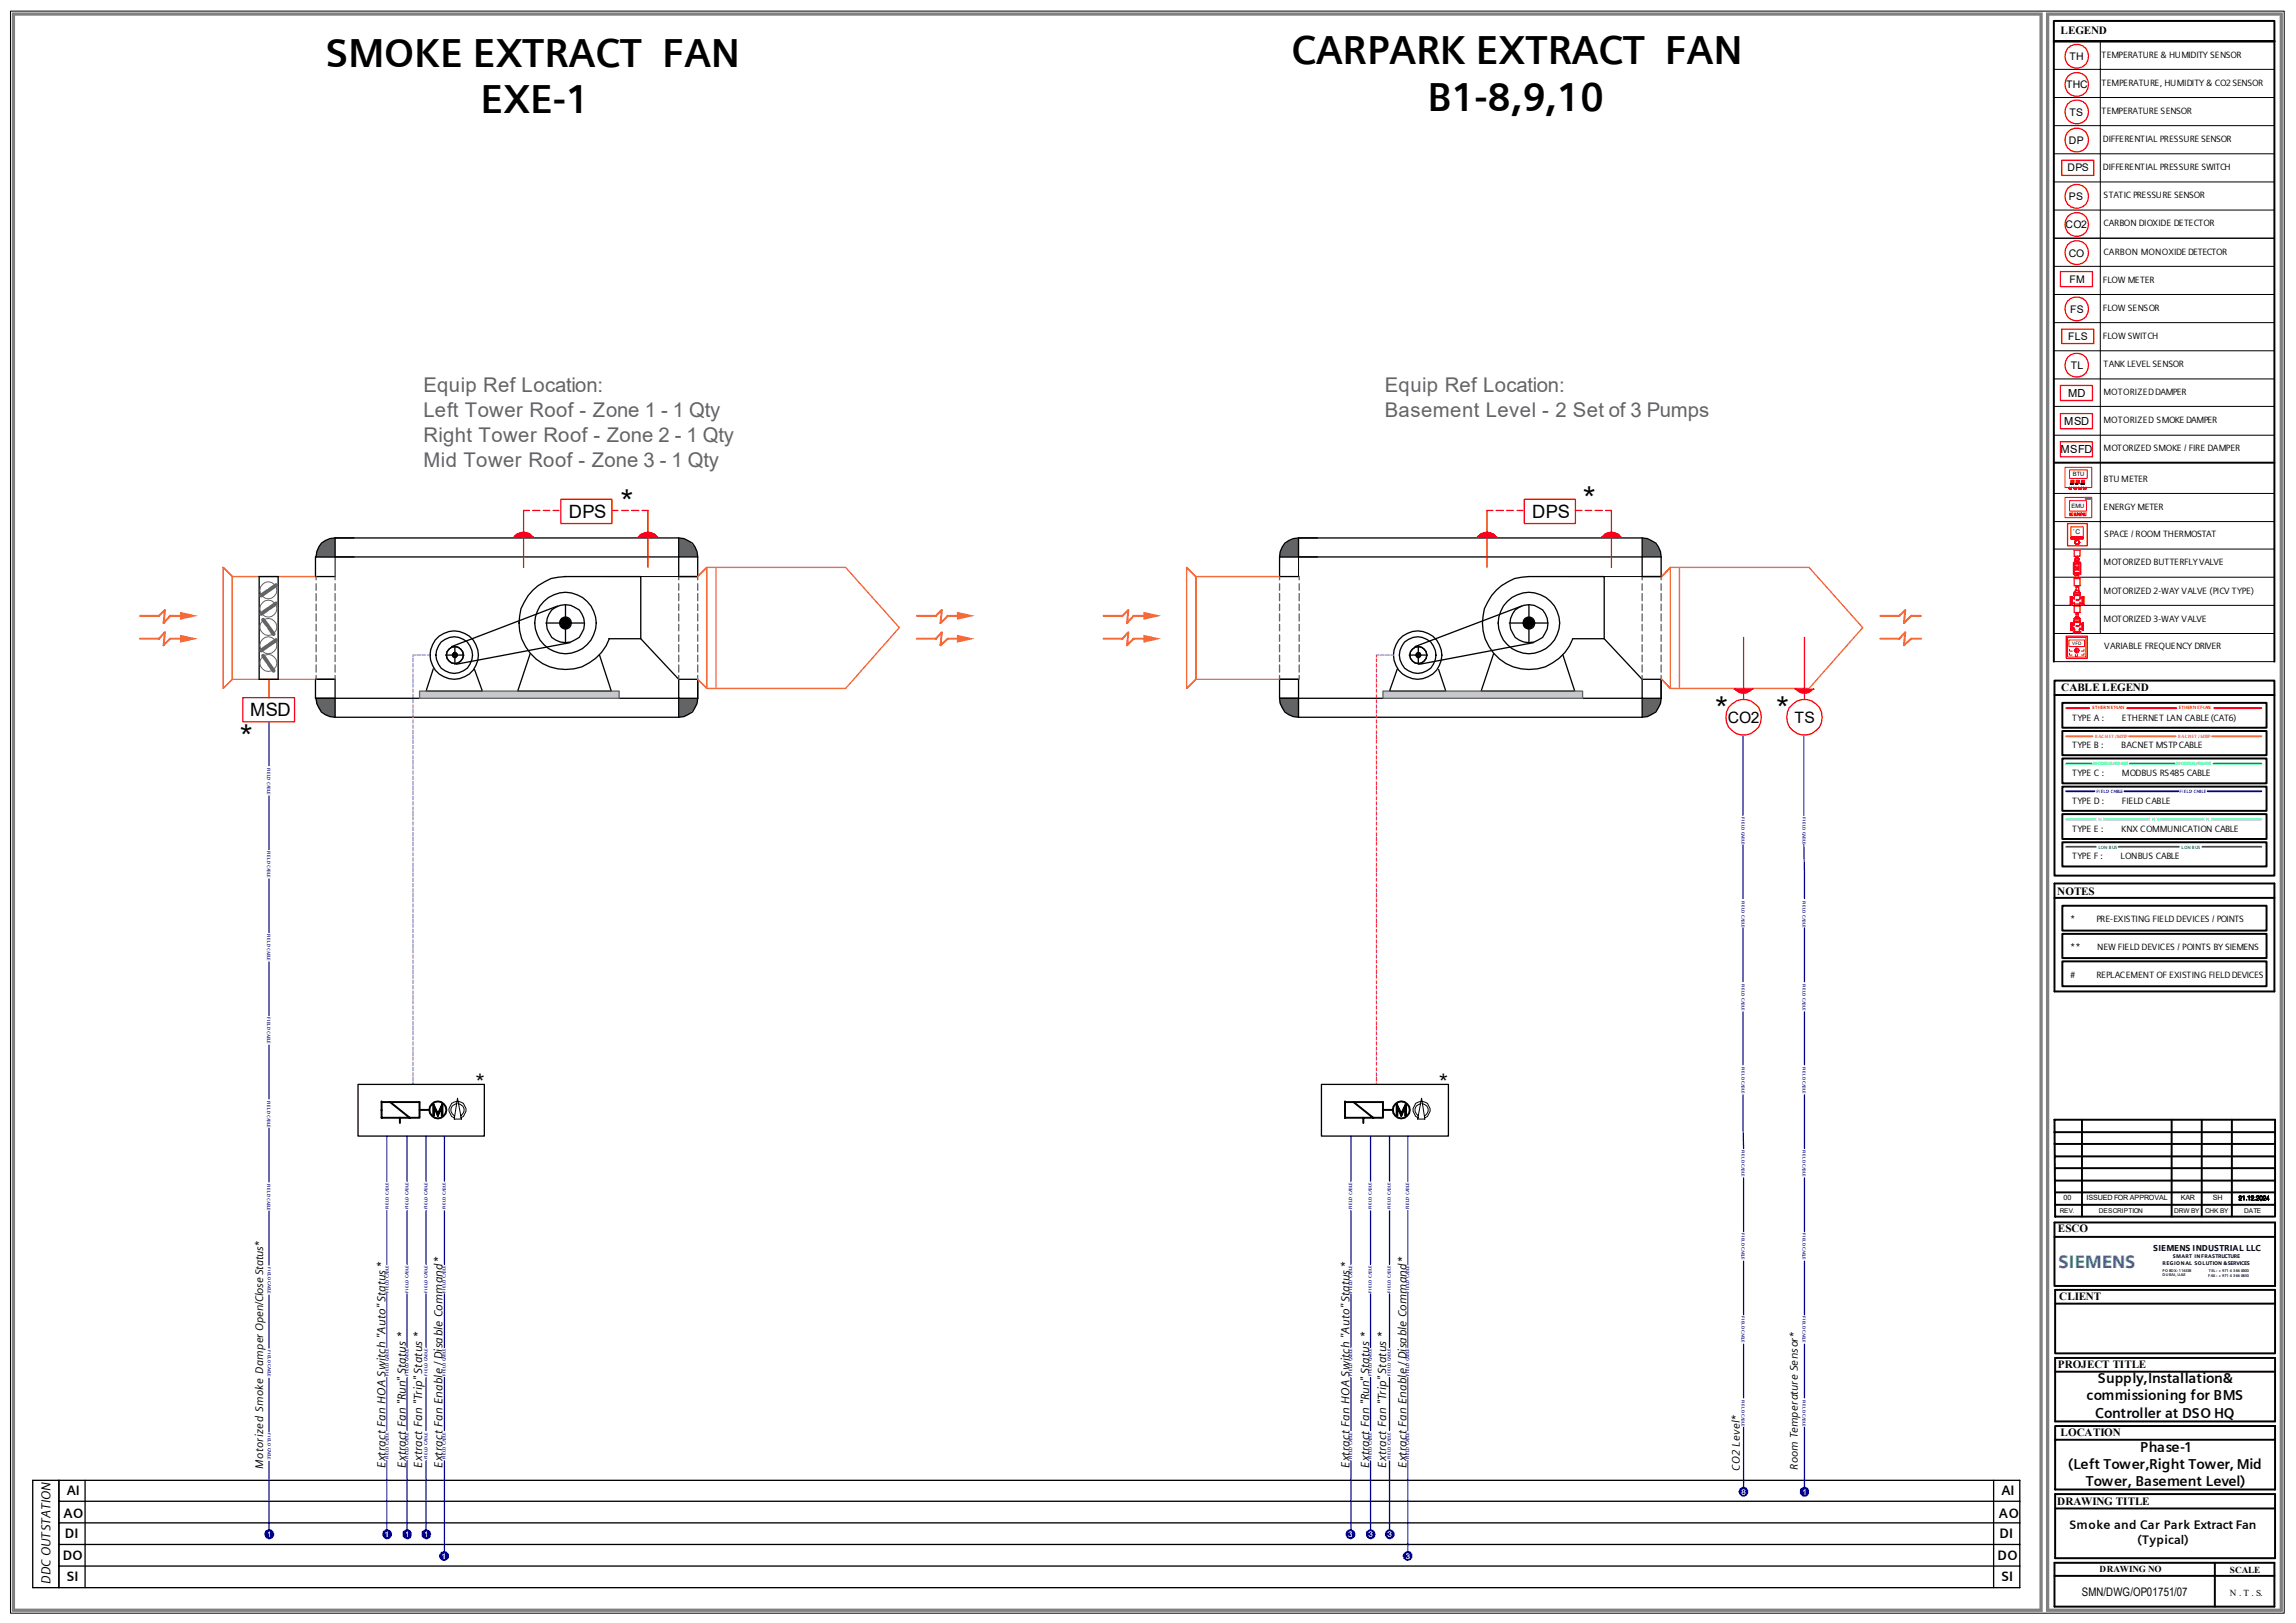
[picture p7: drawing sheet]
<svg xmlns="http://www.w3.org/2000/svg" width="297mm" height="210mm" viewBox="0 0 297 210" stroke-linecap="round" stroke-linejoin="round" font-family="sans-serif">
<defs><g id="words">
<g font-size="5.2">
<text x="42.2" y="8.6">SMOKE EXTRACT FAN</text>
<text x="167" y="8.3">CARPARK EXTRACT FAN</text>
<text x="62.1" y="14.6">EXE-1</text>
<text x="184.7" y="14.3">B1-8,9,10</text>
</g>
<g font-size="3.6">
<text x="80" y="66">*</text>
<text x="204.5" y="65.6">*</text>
<text x="221.7" y="92.8">*</text>
<text x="229.5" y="92.8">*</text>
<text x="30.8" y="96.4">*</text>
</g>
<g font-size="2.6" fill="#636466">
<text x="54.8" y="50.7">Equip Ref Location:</text>
<text x="54.8" y="53.9">Left Tower Roof - Zone 1 - 1 Qty</text>
<text x="179.2" y="50.7">Equip Ref Location:</text>
<text x="179.2" y="53.9">Basement Level - 2 Set of 3 Pumps</text>
<text x="54.8" y="57.1">Right Tower Roof - Zone 2 - 1 Qty</text>
<text x="54.8" y="60.4">Mid Tower Roof - Zone 3 - 1 Qty</text>
</g>
<g font-size="2.5">
<text x="61.4" y="140.7">*</text>
<text x="186" y="140.7">*</text>
</g>
<g font-size="2.4">
<text x="73.6" y="67.1">DPS</text>
<text x="198.2" y="67.1">DPS</text>
<text x="32.3" y="92.6">MSD</text>
</g>
<text font-size="2.3" fill="#099" x="266.3" y="164">SIEMENS</text>
<g font-size="2">
<text x="223.5" y="93.6">CO2</text>
<text x="232.2" y="93.6">TS</text>
</g>
<g font-size="1.9">
<text x="271.4" y="179">Supply,Installation&amp;</text>
<text x="269.9" y="181.2">commissioning for BMS</text>
<text x="271" y="183.4">Controller at DSO HQ</text>
<text x="267.5" y="190">(Left Tower,Right Tower, Mid</text>
<text x="276.9" y="187.8">Phase-1</text>
<text x="269.8" y="192.3">Tower, Basement Level)</text>
</g>
<g font-size="1.8">
<text x="8.2" y="196.3">AO</text>
<text x="8.6" y="193.5">AI</text>
<text x="258.6" y="196.3">AO</text>
<text x="258.9" y="193.5">AI</text>
<text x="8.1" y="201.8">DO</text>
<text x="8.4" y="199">DI</text>
<text x="258.4" y="201.8">DO</text>
<text x="258.7" y="199">DI</text>
<text x="8.6" y="204.6">SI</text>
<text x="258.9" y="204.6">SI</text>
</g>
<text font-size="1.7" x="6.5" y="205" transform="rotate(-90 6.5 205)">DDC OUTSTATION</text>
<g font-size="1.6">
<text x="267.7" y="197.8">Smoke and Car Park Extract Fan</text>
<text x="276.5" y="199.8">(Typical)</text>
</g>
<g font-size="1.5">
<text x="49.9" y="189.9" transform="rotate(-90 49.9 189.9)">Extract Fan HOA Switch ''Auto'' Status *</text>
<text x="52.5" y="189.9" transform="rotate(-90 52.5 189.9)">Extract Fan &quot;Run&quot; Status *</text>
<text x="54.6" y="189.9" transform="rotate(-90 54.6 189.9)">Extract Fan &quot;Trip&quot; Status *</text>
<text x="57.2" y="189.9" transform="rotate(-90 57.2 189.9)">Extract Fan Enable / Disable Command*</text>
<text x="174.6" y="189.9" transform="rotate(-90 174.6 189.9)">Extract Fan HOA Switch ''Auto'' Status *</text>
<text x="177.1" y="189.9" transform="rotate(-90 177.1 189.9)">Extract Fan &quot;Run&quot; Status *</text>
<text x="179.3" y="189.9" transform="rotate(-90 179.3 189.9)">Extract Fan &quot;Trip&quot; Status *</text>
<text x="181.9" y="189.9" transform="rotate(-90 181.9 189.9)">Extract Fan Enable / Disable Command*</text>
<text x="269.3" y="206.4">SMN/DWG/OP01751/07</text>
</g>
<g font-size="1.4">
<text x="266.5" y="4.4">LEGEND</text>
<text x="267.3" y="11.4">THC</text>
<text x="267.7" y="7.7">TH</text>
<text x="267.7" y="15">TS</text>
<text x="267.5" y="22.2">DPS</text>
<text x="267.6" y="18.6">DP</text>
<text x="267.2" y="29.5">CO2</text>
<text x="267.6" y="25.9">PS</text>
<text x="267.6" y="33.2">CO</text>
<text x="267.7" y="36.6">FM</text>
<text x="267.8" y="40.5">FS</text>
<text x="267.5" y="44">FLS</text>
<text x="267.9" y="47.8">TL</text>
<text x="267.5" y="51.4">MD</text>
<text x="266.5" y="58.6">MSFD</text>
<text x="267" y="55">MSD</text>
<text x="266.6" y="89.4">CABLE LEGEND</text>
<text x="266.1" y="115.7">NOTES</text>
<text x="266.2" y="159.4">ESCO</text>
<text x="266.4" y="168.2">CLIENT</text>
<text x="266.2" y="177">PROJECT TITLE</text>
<text x="266.5" y="185.8">LOCATION</text>
<text x="34" y="190" transform="rotate(-90 34 190)">Motorized Smoke Damper Open/Close Status*</text>
<text x="225" y="190.2" transform="rotate(-90 225 190.2)">CO2 Level*</text>
<text x="232.6" y="190.2" transform="rotate(-90 232.6 190.2)">Room Temperature Sensor*</text>
<text x="266.1" y="194.7">DRAWING TITLE</text>
</g>
<g font-size="1.2">
<text x="271.9" y="7.5">TEMPERATURE &amp; HUMIDITY SENSOR</text>
<text x="271.9" y="11.1">TEMPERATURE, HUMIDITY &amp; CO2 SENSOR</text>
<text x="271.9" y="14.7">TEMPERATURE SENSOR</text>
<text x="272" y="18.4">DIFFERENTIAL PRESSURE SENSOR</text>
<text x="272" y="22">DIFFERENTIAL PRESSURE SWITCH</text>
<text x="272.1" y="29.3">CARBON DIOXIDE DETECTOR</text>
<text x="272.1" y="25.7">STATIC PRESSURE SENSOR</text>
<text x="272.1" y="32.9">CARBON MONOXIDE DETECTOR</text>
<text x="272" y="36.6">FLOW METER</text>
<text x="272" y="40.2">FLOW SENSOR</text>
<text x="272" y="43.9">FLOW SWITCH</text>
<text x="272.1" y="47.5">TANK LEVEL SENSOR</text>
<text x="272.1" y="51.1">MOTORIZED DAMPER</text>
<text x="272.1" y="54.7">MOTORIZED SMOKE DAMPER</text>
<text x="272.1" y="58.3">MOTORIZED SMOKE / FIRE DAMPER</text>
<text x="272.1" y="62.3">BTU METER</text>
<text x="272.1" y="66">ENERGY METER</text>
<text x="272.2" y="69.5">SPACE / ROOM THERMOSTAT</text>
<text x="272.1" y="73.2">MOTORIZED BUTTERFLY VALVE</text>
<text x="272.1" y="76.9">MOTORIZED 2-WAY VALVE (PICV TYPE)</text>
<text x="272.1" y="80.4">MOTORIZED 3-WAY VALVE</text>
<text x="272.2" y="84">VARIABLE FREQUENCY DRIVER</text>
<text x="268.1" y="93.3">TYPE A :</text>
<text x="274.5" y="93.3">ETHERNET LAN CABLE (CAT6)</text>
<text x="268.1" y="96.8">TYPE B :</text>
<text x="268.1" y="100.4">TYPE C :</text>
<text x="274.4" y="96.8">BACNET MSTP CABLE</text>
<text x="274.5" y="100.4">MODBUS RS485 CABLE</text>
<text x="268.1" y="104">TYPE D :</text>
<text x="268.1" y="107.6">TYPE E :</text>
<text x="274.4" y="107.6">KNX COMMUNICATION CABLE</text>
<text x="274.5" y="104">FIELD CABLE</text>
<text x="268.1" y="111.2">TYPE F :</text>
<text x="274.3" y="111.2">LONBUS CABLE</text>
<text x="267.8" y="119.3">*</text>
<text x="271.2" y="119.3">PRE-EXISTING FIELD DEVICES / POINTS</text>
<text x="267.8" y="122.9">**</text>
<text x="271.3" y="122.9">NEW FIELD DEVICES / POINTS BY SIEMENS</text>
<text x="267.8" y="126.5">#</text>
<text x="271.2" y="126.5">REPLACEMENT OF EXISTING FIELD DEVICES</text>
<text x="271.6" y="203.4">DRAWING NO</text>
<text x="288.5" y="203.5">SCALE</text>
<text x="288.5" y="206.4">N . T . S.</text>
</g>
<text font-size="1.1" fill="#000028" x="278.6" y="161.9">SIEMENS INDUSTRIAL LLC</text>
<g font-size="1" fill="#fff">
<text x="225.3" y="193.4">8</text>
<text x="233.2" y="193.4">1</text>
<text x="34.5" y="198.9">1</text>
<text x="49.8" y="198.9">1</text>
<text x="52.4" y="198.9">1</text>
<text x="54.9" y="198.9">1</text>
<text x="57.2" y="201.7">1</text>
<text x="174.4" y="198.9">3</text>
<text x="177" y="198.9">3</text>
<text x="179.5" y="198.9">3</text>
<text x="181.9" y="201.7">3</text>
</g>
<g font-size=".9">
<text x="267" y="155.2">00</text>
<text x="269.9" y="155.2">ISSUED FOR APPROVAL</text>
<text x="282.1" y="155.3">KAR</text>
<text x="286.3" y="155.3">SH</text>
</g>
<g font-size=".8">
<text x="268" y="65.8">EMU</text>
<text x="268.1" y="61.6">BTU</text>
<text x="268.1" y="69.1">˚C</text>
<text x="266.4" y="157">REV.</text>
<text x="271.5" y="156.9">DESCRIPTION</text>
<text x="281.3" y="156.9">DRW BY</text>
<text x="285.2" y="156.9">CHK BY</text>
<text x="290.3" y="156.9">DATE</text>
</g>
<g font-size=".7" fill="#000028">
<text x="279.7" y="163.7">REGIONAL SOLUTION &amp; SERVICES</text>
<text x="281.1" y="162.8">SMART INFRASTRUCTURE</text>
</g>
<text font-size=".6" x="268.1" y="83.4">VFD</text>
<g font-size=".6" fill="#f00">
<text x="270.7" y="91.8">ETHERNET-LAN</text>
<text x="281.9" y="91.8">ETHERNET-LAN</text>
</g>
<g font-size=".6" fill="#f26722">
<text x="271" y="95.4">BACNET / MSTP</text>
<text x="281.8" y="95.4">BACNET / MSTP</text>
</g>
<g font-size=".6" fill="#00f">
<text x="34.5" y="99.3" transform="rotate(90 34.5 99.3)">FIELD CABLE</text>
<text x="225.3" y="105.7" transform="rotate(90 225.3 105.7)">FIELD CABLE</text>
<text x="233.2" y="105.7" transform="rotate(90 233.2 105.7)">FIELD CABLE</text>
<text x="271.2" y="102.6">FIELD CABLE</text>
<text x="281.9" y="102.6">FIELD CABLE</text>
<text x="34.5" y="110.1" transform="rotate(90 34.5 110.1)">FIELD CABLE</text>
<text x="225.3" y="116.5" transform="rotate(90 225.3 116.5)">FIELD CABLE</text>
<text x="233.2" y="116.5" transform="rotate(90 233.2 116.5)">FIELD CABLE</text>
<text x="34.5" y="120.8" transform="rotate(90 34.5 120.8)">FIELD CABLE</text>
<text x="34.5" y="131.6" transform="rotate(90 34.5 131.6)">FIELD CABLE</text>
<text x="225.3" y="127.3" transform="rotate(90 225.3 127.3)">FIELD CABLE</text>
<text x="233.2" y="127.3" transform="rotate(90 233.2 127.3)">FIELD CABLE</text>
<text x="34.5" y="142.4" transform="rotate(90 34.5 142.4)">FIELD CABLE</text>
<text x="225.3" y="138" transform="rotate(90 225.3 138)">FIELD CABLE</text>
<text x="233.2" y="138" transform="rotate(90 233.2 138)">FIELD CABLE</text>
<text x="225.3" y="148.8" transform="rotate(90 225.3 148.8)">FIELD CABLE</text>
<text x="233.2" y="148.8" transform="rotate(90 233.2 148.8)">FIELD CABLE</text>
<text x="34.5" y="153.2" transform="rotate(90 34.5 153.2)">FIELD CABLE</text>
<text x="50.3" y="156.5" transform="rotate(-90 50.3 156.5)">FIELD CABLE</text>
<text x="52.8" y="156.5" transform="rotate(-90 52.8 156.5)">FIELD CABLE</text>
<text x="55.3" y="156.5" transform="rotate(-90 55.3 156.5)">FIELD CABLE</text>
<text x="57.7" y="156.5" transform="rotate(-90 57.7 156.5)">FIELD CABLE</text>
<text x="174.9" y="156.5" transform="rotate(-90 174.9 156.5)">FIELD CABLE</text>
<text x="177.5" y="156.5" transform="rotate(-90 177.5 156.5)">FIELD CABLE</text>
<text x="179.9" y="156.5" transform="rotate(-90 179.9 156.5)">FIELD CABLE</text>
<text x="182.3" y="156.5" transform="rotate(-90 182.3 156.5)">FIELD CABLE</text>
<text x="225.3" y="159.5" transform="rotate(90 225.3 159.5)">FIELD CABLE</text>
<text x="233.2" y="159.5" transform="rotate(90 233.2 159.5)">FIELD CABLE</text>
<text x="34.6" y="163.9" transform="rotate(90 34.6 163.9)">FIELD CABLE</text>
<text x="50.3" y="167.2" transform="rotate(-90 50.3 167.2)">FIELD CABLE</text>
<text x="52.8" y="167.2" transform="rotate(-90 52.8 167.2)">FIELD CABLE</text>
<text x="55.3" y="167.2" transform="rotate(-90 55.3 167.2)">FIELD CABLE</text>
<text x="57.7" y="167.2" transform="rotate(-90 57.7 167.2)">FIELD CABLE</text>
<text x="174.9" y="167.2" transform="rotate(-90 174.9 167.2)">FIELD CABLE</text>
<text x="177.5" y="167.2" transform="rotate(-90 177.5 167.2)">FIELD CABLE</text>
<text x="179.9" y="167.2" transform="rotate(-90 179.9 167.2)">FIELD CABLE</text>
<text x="182.3" y="167.2" transform="rotate(-90 182.3 167.2)">FIELD CABLE</text>
<text x="225.3" y="170.3" transform="rotate(90 225.3 170.3)">FIELD CABLE</text>
<text x="233.2" y="170.3" transform="rotate(90 233.2 170.3)">FIELD CABLE</text>
<text x="34.6" y="174.7" transform="rotate(90 34.6 174.7)">FIELD CABLE</text>
<text x="50.3" y="178" transform="rotate(-90 50.3 178)">FIELD CABLE</text>
<text x="52.8" y="178" transform="rotate(-90 52.8 178)">FIELD CABLE</text>
<text x="55.3" y="178" transform="rotate(-90 55.3 178)">FIELD CABLE</text>
<text x="57.7" y="178" transform="rotate(-90 57.7 178)">FIELD CABLE</text>
<text x="174.9" y="178" transform="rotate(-90 174.9 178)">FIELD CABLE</text>
<text x="177.5" y="178" transform="rotate(-90 177.5 178)">FIELD CABLE</text>
<text x="179.9" y="178" transform="rotate(-90 179.9 178)">FIELD CABLE</text>
<text x="182.3" y="178" transform="rotate(-90 182.3 178)">FIELD CABLE</text>
<text x="34.6" y="185.4" transform="rotate(90 34.6 185.4)">FIELD CABLE</text>
<text x="225.3" y="181.1" transform="rotate(90 225.3 181.1)">FIELD CABLE</text>
<text x="233.2" y="181.1" transform="rotate(90 233.2 181.1)">FIELD CABLE</text>
<text x="50.3" y="188.8" transform="rotate(-90 50.3 188.8)">FIELD CABLE</text>
<text x="52.8" y="188.8" transform="rotate(-90 52.8 188.8)">FIELD CABLE</text>
<text x="55.3" y="188.8" transform="rotate(-90 55.3 188.8)">FIELD CABLE</text>
<text x="57.7" y="188.8" transform="rotate(-90 57.7 188.8)">FIELD CABLE</text>
<text x="174.9" y="188.8" transform="rotate(-90 174.9 188.8)">FIELD CABLE</text>
<text x="177.5" y="188.8" transform="rotate(-90 177.5 188.8)">FIELD CABLE</text>
<text x="179.9" y="188.8" transform="rotate(-90 179.9 188.8)">FIELD CABLE</text>
<text x="182.3" y="188.8" transform="rotate(-90 182.3 188.8)">FIELD CABLE</text>
</g>
<g font-size=".6" fill="#0f0">
<text x="270.8" y="99">MODBUS / RS485</text>
<text x="281.5" y="99">MODBUS / RS485</text>
</g>
<g font-size=".6" fill="#0ff">
<text x="270.8" y="106.2">K N X</text>
<text x="277.8" y="106.2">K N X</text>
<text x="284.8" y="106.2">K N X</text>
</g>
<g font-size=".6" fill="#139b48">
<text x="271.4" y="109.8">LON BUS</text>
<text x="282.2" y="109.8">LON BUS</text>
</g>
<g font-size=".5" fill="#000028">
<text x="279.7" y="164.6">PO BOX: 116338</text>
<text x="279.7" y="165.1">DUBAI, U.A.E</text>
<text x="285.7" y="165.2">FAX: + 971 4 366 0630</text>
<text x="285.7" y="164.6">TEL: + 971 4 366 0000</text>
</g>
</g></defs>
<path d="M265.7 5.3v-2.6h28.5v2.6M265.8 202.2h28.4M265.8 207.9h28.4" fill="none" stroke="#000" stroke-width=".25"/>
<path d="M265.1 2h29.8v206.1h-29.8zM264.7 1.6v206.9h30.6v-206.9z" fill="#808080"/>
<g fill="none" stroke="#000" stroke-width=".25">
<path d="M265.7 5.3h28.5M265.8 114.3h28.4v14h-28.4zM265.8 116.2h28.4M265.8 144.9h28.5v12.5h-28.4zM265.8 146.5h28.5M265.8 148h28.5M265.9 149.6h28.4M265.9 151.1h28.4M265.9 152.7h28.4M265.9 154.3h28.4M265.9 155.9h28.4M269.3 144.9v12.5"/>
<path d="M284.8 144.9v12.5M265.8 160h28.5M265.8 166.4v-8.2h28.5v8.2h-28.4M265.9 175.7h28.4v8.2h-28.4zM265.9 177.5h28.4M265.9 175.1h28.4M265.9 168.7h28.4M265.9 175v-8.1h28.4v8.1M265.9 193.3h28.4v8.3h-28.4zM265.9 195.2h28.4M265.8 202.2v5.7M286.5 202.2v5.7"/>
<path d="M294.2 202.2v5.7"/>
</g>
<path d="M1.9 2h261.9v206.1h-261.9zM1.5 1.6v206.9h262.7v-206.9z" fill="#808080"/>
<g fill="none" stroke="#000" stroke-width=".25">
<path d="M265.7 5.3h28.5M265.7 59.9h28.5M265.7 85.6v-80.3h28.5v80.3M265.8 89.9h28.4M266.8 90.9h26.4v3.2h-26.4zM266.8 94.6h26.4v3.1h-26.4zM266.8 98.1h26.4v3.2h-26.4zM266.8 117.2h26.4v3.2h-26.4zM266.8 101.8h26.4v3.1h-26.4zM266.8 105.3h26.4v3.2h-26.4zM266.8 109h26.4v3.1h-26.4zM266.8 120.8h26.4v3.2h-26.4z"/>
<path d="M266.8 124.4h26.4v3.2h-26.4zM265.8 203.9h28.4"/>
</g>
<g fill="none" stroke="#000" stroke-width=".13">
<path d="M265.7 16.3h28.5M265.7 19.9h28.5M265.7 9h28.5M271.7 5.3v76.7M265.7 30.8h28.5M265.7 41.7h28.5M265.7 45.4h28.5M265.7 56.3h28.5M265.7 49h28.5M265.7 52.6h28.5M265.7 71h28.5M265.7 74.7h28.5"/>
<path d="M265.7 63.8h28.5M265.7 67.5h28.5M265.7 82h28.5"/>
</g>
<g fill="none" stroke="#f00" stroke-width=".17">
<path d="M266.7 20.7h4.1v2h-4.1zM266.5 49.9h4.2v1.9h-4.2zM266.5 53.5h4.2v2h-4.2zM266.5 57.2h4.2v1.9h-4.2zM266.7 42.6h4.1v1.9h-4.1z"/>
<circle cx="268.6" cy="14.5" r="1.54"/>
<circle cx="268.6" cy="18.1" r="1.54"/>
<circle cx="268.6" cy="7.3" r="1.54"/>
<circle cx="268.6" cy="40" r="1.54"/>
</g>
<path d="M267.3 91.6h3M275.2 91.6h6.3M286.4 91.6h6.1" fill="none" stroke="#f00" stroke-width=".25"/>
<path d="M267.3 95.3h3.4M275.4 95.2h6M286.2 95.2h6.3" fill="none" stroke="#f26722" stroke-width=".25"/>
<path d="M267.3 98.8h3.3M275.5 98.8h5.8M286.3 98.8h6.2" fill="none" stroke="#0f0" stroke-width=".25"/>
<path d="M267.3 102.4h3.6M274.8 102.4h7M285.6 102.4h6.9" fill="none" stroke="#00f" stroke-width=".25"/>
<path d="M267.3 106h3.5M272.5 106h5.2M279.5 106h5.2M286.4 106h6.1" fill="none" stroke="#0ff" stroke-width=".25"/>
<path d="M267.3 109.6h3.8M274.1 109.6h7.8M284.9 109.6h7.6" fill="none" stroke="#139b48" stroke-width=".25"/>
<path d="M267.1 60.5h3.5v2.6h-3.5z" fill="none" stroke="#f00" stroke-width=".13"/>
<path d="M268.6 62.1v.1h.4v-.1zM268.7 62.2l.2 .1-.2 .1h.3v-.2zM268.6 62.2v.2h.1v-.2zM268.6 62.4v.2h.4v-.2z" fill="#f00"/>
<path d="M267.7 60.8h2.3v1.1h-2.3z" fill="none" stroke="#f00" stroke-width=".13"/>
<path d="M267.9 62.1v.1h.4v-.1zM268.1 62.2l.2 .2v-.2zM267.9 62.2v.2h.2v-.2zM267.9 62.4v.2h.4v-.2z" fill="#f00"/>
<path d="M267.9 62.1h.4v.5h-.4zM268.1 62.2l.1 .2h-.1zM268.6 62.1h.4v.5h-.4z" fill="none" stroke="#f00" stroke-width=".13"/>
<g fill="#000" stroke="#000" stroke-width=".13">
<path d="M267.8 62.6h.4v.1h-.4z" fill-rule="evenodd"/>
<path d="M268.5 62.6h.3v.1h-.3z" fill-rule="evenodd"/>
</g>
<g fill="#f00">
<path d="M269.2 62.1h.5v.1h-.5z"/>
<path d="M269.2 62.4h.5v.2h-.5z"/>
<path d="M269.5 62.2v.1h.2v-.1zM269.2 62.2v.1h.2v-.1z"/>
<path d="M269.6 62.3l.1 .1zM269.2 62.3v.1h.2v-.1z"/>
</g>
<g fill="#f00">
<path d="M269.5 62.2h.2z"/>
<path d="M269.2 62.2h.2z"/>
<path d="M269.2 62.2h.3z"/>
<path d="M269.5 62.3h.2z"/>
<path d="M269.2 62.3h.2z"/>
<path d="M269.6 62.3h.1z"/>
<path d="M269.6 62.4h.1z"/>
<path d="M269.2 62.4h.2z"/>
<path d="M269.5 62.4h.2z"/>
<path d="M269.2 62.4h.3z"/>
</g>
<g fill="none" stroke="#f00" stroke-width=".13">
<path d="M267.1 64.3h3.5v2.7h-3.5zM267.6 63.2h.4h-.3v.1M267.6 63.2h.4zM267.7 64.8h2.2v1.3h-2.2zM267.7 63.1h.3h-.4v.1M267.7 63v.2M267.7 63.3h.3zM267.8 63.1v.1M267.9 63.1v.1M268 63.2v.1M268 63v.2M268.1 66.3v.4h-.4"/>
<path d="M268.3 63.2h.3zM268.3 63.3h.3zM268.3 63.2v.1M268.3 63v.2M268.4 63.1v.1M268.5 63.1v.1M268.6 63.1h-.3h.3v.1M268.6 63v.2M268.6 63.2h-.3h.3v.1M268.7 62.2l.2 .1-.2 .1zM268.7 66.3v.4h-.4M268.9 63.1h.3z"/>
<path d="M268.9 63.2h.3zM268.9 63.3h.3zM268.9 63.2v.1M268.9 63v.2M269 63.1v.1M269.1 63.1v.1M269.2 63.1v.1M269.2 62.1h.5v.5h-.5zM269.2 66.3v.4h-.3M269.2 63.2v.1M269.2 63v.2M269.4 62.2l.2 .2h-.2z"/>
<path d="M269.5 63.1h.3zM269.5 63.2h.3zM269.5 63.3h.3zM269.5 63.2v.1M269.5 63v.2M269.6 63.1v.1M269.7 63.1v.1M269.8 66.3v.4h-.3M269.8 63.2v.1M269.8 63v.2"/>
</g>
<path d="M269.2 62.6h.5v.1h-.5z" fill-rule="evenodd" fill="#000" stroke="#000" stroke-width=".13"/>
<g fill="#f00" stroke="#f00" stroke-width=".13">
<path d="M267.7 66.4h.3v.2h-.3z" fill-rule="evenodd"/>
<path d="M268.3 66.4h.3v.2h-.3z" fill-rule="evenodd"/>
<path d="M268.9 66.4h.3v.2h-.3z" fill-rule="evenodd"/>
<path d="M269.4 66.4h.3v.2h-.3z" fill-rule="evenodd"/>
</g>
<path d="M269.7 64.3h.7v.3h-.7z" fill-rule="evenodd" fill="#636466" stroke="#636466" stroke-width=".13"/>
<path d="M267.5 67.7h2.5v2.9h-2.5z" fill="none" stroke="#f00" stroke-width=".17"/>
<g fill="#f00">
<path d="M268.7 69.5h.8v.1h-.8z"/>
<path d="M267.9 69.5h.7v.1h-.7z"/>
<path d="M268.5 69.9l.1-.1h.3v.1z"/>
<path d="M268.5 70.4h.4h-.3z"/>
<path d="M269.4 69.6l.1 .1zM268.7 69.6v.1h.5v-.1zM268.1 69.6v.1h.5v-.1zM267.9 69.6l.1 .1z"/>
<path d="M267.9 69.7v.1h.7v-.1zM268.7 69.7v.1h.8v-.1z"/>
<path d="M268.8 69.9l.1 .1zM268.4 69.9v.1h.2z"/>
<path d="M268.9 70l.1 .1zM268.4 70l.1 .1z"/>
<path d="M268.9 70.1l.2 .1zM268.4 70.1l.1 .1z"/>
<path d="M268.9 70.2l.1 .1zM268.4 70.2l.1 .1z"/>
<path d="M268.9 70.3l.1 .1zM268.4 70.3v.1h.2z"/>
</g>
<g fill="#f00">
<path d="M269.3 69.6h.2z"/>
<path d="M268.7 69.6h.6z"/>
<path d="M268.1 69.6h.5z"/>
<path d="M267.9 69.6h.2z"/>
<path d="M268.7 69.6h.5z"/>
<path d="M269.4 69.6h.1z"/>
<path d="M267.9 69.6h.1z"/>
<path d="M269.4 69.7h.1z"/>
<path d="M268.7 69.7h.5z"/>
<path d="M268.1 69.7h.5z"/>
<path d="M267.9 69.7h.1z"/>
<path d="M267.9 69.7h.2z"/>
<path d="M269.3 69.7h.2z"/>
<path d="M268.7 69.7h.6z"/>
<path d="M267.9 69.8h.7z"/>
<path d="M268.6 69.9h.1z"/>
<path d="M268.6 69.8h.1z"/>
<path d="M268.7 69.8h.1z"/>
<path d="M268.7 69.8h.2z"/>
<path d="M268.5 69.9h.1z"/>
<path d="M268.5 69.9h.2z"/>
<path d="M268.7 69.9h.2z"/>
<path d="M268.8 69.9h.1z"/>
<path d="M268.4 69.9h.1z"/>
<path d="M268.9 69.9l.1 .1z"/>
<path d="M268.5 69.9l.1 .1z"/>
<path d="M268.8 69.9l.1 .1z"/>
<path d="M268.9 70h.1z"/>
<path d="M268.4 70h.1z"/>
<path d="M268.4 70h.2z"/>
<path d="M268.9 70.1h.1z"/>
<path d="M268.4 70.1h.1z"/>
<path d="M268.9 70.2h.1z"/>
<path d="M269 70.2h.1z"/>
<path d="M268.4 70.2h.1z"/>
<path d="M268.9 70.3h.1z"/>
<path d="M268.4 70.3h.1z"/>
<path d="M268.9 70.4h.1z"/>
<path d="M268.4 70.4h.1z"/>
<path d="M268.4 70.4h.2z"/>
<path d="M268.8 70.4h.1z"/>
<path d="M268.5 70.4h.1z"/>
<path d="M268.7 70.4h.2z"/>
<path d="M268.5 70.4h.2z"/>
<path d="M268.7 70.4h.1z"/>
<path d="M268.6 70.4h.1z"/>
</g>
<g fill="none" stroke="#f00" stroke-width=".13">
<path d="M267.9 69.5h.7v.3h-.7zM267.9 68.2h1.6v1.2h-1.6zM268 69.6h.1v.1v.1zM268.4 69.9a.36 .36 0 0 1 .5 0 .36 .36 0 0 1 0 .5 .34 .34 0 0 1-.4 0 .34 .34 0 0 1-.1-.3zM268.4 70.2h.1M268.5 70a.3 .3 0 0 1 .3-.1 .3 .3 0 0 1 .2 .3l-.1 .1a.25 .25 0 0 1-.3 0 .25 .25 0 0 1-.1-.3zM268.5 69.9l.1 .1M268.5 70.4h.1M268.7 69.5h.8v.3h-.8zM268.7 69.8v.1M268.7 70.4h.1M268.9 69.9v.1"/>
<path d="M268.9 70.3v.1M269 70.2h.1M269.2 69.6h.2v.1h-.2zM267.5 82.5h2.3v2.5h-2.3zM267.6 82.8h2.1v.9h-2.1zM267.7 84v.2h.4M267.7 84.5v.3h.4M268.5 84.7v.2h.2v-.2M268.6 84.1l.1 .1h-.1zM269.6 84v.2h-.4M269.6 84.5v.3h-.4"/>
<circle cx="268.7" cy="84.2" r=".25"/>
<circle cx="268.7" cy="84.1" r=".33"/>
</g>
<path d="M1.4 1.4h294.1v207.3h-294.1zM265.7 12.6h28.5M265.7 38.1h28.5M265.7 30.8h28.5M265.7 34.5h28.5M265.7 23.5h28.5M265.7 27.2h28.5M265.7 78.3h28.5M265.7 85.6h28.5" fill="none" stroke="#000" stroke-width=".13"/>
<g fill="none" stroke="#f00" stroke-width=".17">
<path d="M266.5 35.1h4.2v2h-4.2zM267.8 77.2h.3v1h-.3zM268 77.2v1M268.1 77.4h.2M268.1 78.1h.2M268.3 77h.8zM268.3 77.6v-1h.8v1M268.3 77.9v.2h.8v-.2M268.3 77h.8M268.3 76.9h.8M268.3 74.8h.8v1h-.8zM268.3 76.7h.8"/>
<path d="M268.3 78.4h.8v.8h-.8zM268.3 71.2h.8v.8h-.8zM268.3 72.8h-.1v1.5h.2M268.4 72.5h.5v.5h-.5zM268.4 73.2h.5v.5h-.5zM268.4 74.1h.5v.4h-.5zM268.4 72.7h-.1v1.6M268.4 73.2l.2 .2M268.4 74.1l.2 .1M268.5 72.3v-.2h.3v.2M268.6 72.6h.2v.3h-.2zM268.6 73.4h.2v.3h-.2z"/>
<path d="M268.6 74.2h.2v.2h-.2zM268.6 77.6h.3h-.3zM268.6 76.4v-.5h.3v.5M268.6 72.6l-.2-.1v-.2h.6l-.2 .3M268.6 79.8v-.4h.2v.4M268.6 72v.1M268.6 72.9l-.2 .1M268.6 73.7h-.2M268.6 74.4l-.2 .1M268.6 75.8v.1M268.6 79.2v.2M268.7 72v.1"/>
<path d="M268.7 79.2v.2M268.8 75.8v.1M268.8 72.9l.1 .1M268.8 73.6l.1 .1M268.8 74.4l.1 .1M268.9 76.4h-.4l-.1 .2M268.9 76.4l.1 .2M268.9 72.7h.2v1.6M268.9 73.2l-.1 .2M268.9 74.1l-.1 .1M269.1 77.4h.2M269.1 78.1h.2"/>
<path d="M269.1 72.8h.1v1.5h-.3M269.3 77.2h.3v1h-.3zM269.5 77.2v1M267.3 82.3h2.7v2.9h-2.7zM267.9 80.6h.2v.9h-.2zM268 80.6v.9M268.1 80.8h.2M268.1 81.4h.2M268.2 81.7h1v.2h-1zM268.2 81.8h1M268.3 80.4h.8zM268.3 80.9v-.9h.8v.9"/>
<path d="M268.3 81.2l.1 .5M268.3 80.5h.8M268.3 80.3h.8M268.3 80.1h.8M268.4 80l.1-.2h.4l.1 .2M268.6 80.9h.3v.1h-.3zM269.1 80.8h.2M269.1 81.2l-.1 .5M269.1 81.4h.2M269.3 80.6h.2v.9h-.2zM269.4 80.6v.9"/>
<circle cx="268.6" cy="10.9" r="1.54"/>
<circle cx="268.6" cy="32.7" r="1.54"/>
<circle cx="268.6" cy="25.4" r="1.54"/>
<circle cx="268.6" cy="29" r="1.54"/>
<circle cx="268.6" cy="47.2" r="1.54"/>
</g>
<path d="M268.6 79.1v-.4v.4l.2-.4v.4M268.6 71.8v-.5v.5l.2-.5v.5M268.6 75.5v-.4v.4l.2-.4v.4" fill="none" stroke="#fff" stroke-width=".17"/>
<path d="M265.8 88.1h28.4v25.2h-28.4zM280.9 144.9v12.5M288.7 144.9v12.5M265.9 184.5h28.4v8.2h-28.4zM265.9 186.3h28.4" fill="none" stroke="#000" stroke-width=".25"/>
<g fill="none" stroke="#000" stroke-width=".17">
<path d="M40.8 72.1h47M43.3 69.6h44.5M90.3 72.1v2.5M40.8 90.3h47M43.3 92.8h44.5M90.3 87.9v2.4M4.2 191.5h257.1v13.9h-257.1zM7.6 199.8h253.7M7.6 197h253.7M7.6 191.5v13.9M7.6 194.2h253.7M11 191.5v13.9"/>
<path d="M257.9 191.5v13.9M7.6 202.6h253.7"/>
</g>
<path d="M.2 .1v.1M296.7 .1v.1M.2 209.9v.1M296.7 209.9v.1" fill="none" stroke="#fff" stroke-width=".13"/>
<path d="M87.8 69.6v2.5h2.5a2.49 2.49 0 0 0-2.5-2.5zM41.9 70a3 3 0 0 0-1.1 2.1h2.5v-2.5zM87.8 90.3v2.5a2.49 2.49 0 0 0 2.5-2.5zM40.8 90.3a2.49 2.49 0 0 0 2.5 2.5v-2.5z" fill="#636466"/>
<path d="M40.9 72.1a2.33 2.33 0 0 1 2.4-2.5v2.5M73.1 74.6h9.8v8h-4.2M87.8 69.6l.7 .1 .5 .2a2.28 2.28 0 0 1 1.3 2.2h-2.5zM40.8 90.3h2.5v2.5a2.42 2.42 0 0 1-2.3-1.8l-.1-.7M87.8 87.9v4.9l.7-.1 1.1-.6 .6-1.1 .1-.7h-2.5" fill="none" stroke="#000" stroke-width=".17"/>
<path d="M54.3 89.4h12.7" fill="none" stroke="#c7c8ca" stroke-width=".13"/>
<path d="M79.1 89.4h1z" fill="#c7c8ca"/>
<path d="M54.3 89.4h25.8v.9h-25.8z" fill="#c7c8ca"/>
<g fill="none" stroke="#000" stroke-width=".17">
<path d="M40.8 72.1v2.5M72.1 78.4l-13.7 5.3M73.2 78.2v1.6M73.2 74.6a6 6 0 0 0-4.9 9.5 6 6 0 0 0 10.5-1.5M90.3 74.6h-2.5M40.8 87.9v2.4M56 86.5l-.9 2.9h7.3l-1-2.8M57.7 84.8h.8M58.8 83.7v.6M58.8 85.1v.8M59.2 84.8h.8M68.6 84.6l-1.6 4.8h12.1l-1.5-4.6"/>
<path d="M70.6 80.6h1.8M73.2 81.4v1.8M73.7 83.1l-14.7 2.8M73.9 80.6h1.7M82.9 82.6l4.9 5.3h2.5v2.4"/>
<circle cx="58.8" cy="84.7" r="3.1"/>
<circle cx="58.8" cy="84.8" r="2.36"/>
<circle cx="58.9" cy="84.7" r="1.09"/>
<circle cx="58.9" cy="84.7" r=".33"/>
<circle cx="73.1" cy="80.6" r=".77"/>
<circle cx="73.1" cy="80.7" r="2.46"/>
<circle cx="73.2" cy="80.6" r="4"/>
</g>
<path d="M58.5 84.8h.7zM58.6 85h.5zM58.7 84.4h.4zM58.7 85h.3zM58.7 84.4h.3zM58.8 84.4h.2zM58.8 85.1h.1zM58.8 84.3l.1 .1zM58.8 84.3l.1 .1h-.1z" fill="#000"/>
<g fill="#000">
<path d="M58.7 85h.3l-.1 .1zM58.5 84.8h.7v.1l-.1 .1h-.5z"/>
<path d="M58.7 84.4l-.1 .1h.5v-.1zM58.5 84.5v.3h.7v-.3z"/>
<circle cx="73.1" cy="80.6" r=".77"/>
</g>
<path d="M91.4 73.4h18M91.4 89.1h18" fill="none" stroke="#f26722" stroke-width=".17"/>
<g fill="none" stroke="#636466" stroke-width=".17">
<path d="M87.8 74.6v.4M87.8 75.5v.9M87.8 76.8v.9M87.8 78.1v.9M87.8 79.4v.9M90.3 74.6v.4M90.3 75.5v.9M90.3 76.8v.9M90.3 78.1v.9M90.3 79.4v.9M87.8 80.8v.8M87.8 82.1v.9"/>
<path d="M87.8 83.4v.9M87.8 84.8v.8M87.8 86v1M87.8 87.4v.5M90.3 80.8v.8M90.3 82.1v.9M90.3 83.4v.9M90.3 84.8v.8M90.3 86v1M90.3 87.4v.5"/>
</g>
<path d="M118.6 82.6h2.5l.7-.8-.1 1.7 .9-.9h1.2" fill="none" stroke="#f26722" stroke-width=".25"/>
<path d="M123.8 82.1l2.3 .5-2.3 .5z" fill="#f26722"/>
<path d="M118.6 79.7h2.5l.7-.8-.1 1.7 .9-.9h1.2" fill="none" stroke="#f26722" stroke-width=".25"/>
<path d="M123.8 79.2l2.3 .5-2.3 .5z" fill="#f26722"/>
<path d="M40.8 72.1h2.5v2.5M78.2 74.6h9.6" fill="none" stroke="#000" stroke-width=".13"/>
<g fill="none" stroke="#636466" stroke-width=".17">
<path d="M40.9 74.6v.4M40.9 75.5v.9M40.9 76.8v.9M40.9 78.1v.9M40.9 79.4v.9M43.3 74.6v.4M43.3 75.5v.9M43.3 76.8v.9M43.3 78.1v.9M43.3 79.4v.9M40.9 80.8v.8M40.9 82.1v.9"/>
<path d="M40.9 83.4v.9M40.9 84.8v.8M40.9 86v1M40.9 87.4v.5M43.3 80.8v.8M43.3 82.1v.9M43.3 83.4v.9M43.3 84.8v.8M43.3 86v1M43.3 87.4v.5M54.3 89.4h25.8v.9h-25.8z"/>
</g>
<path d="M28.9 73.4l1.2 1.2-1.2-1.2v15.7l1.2-1.2v-13.3M30.1 74.6v13.3l-1.2 1.2M30.1 74.6h10.7M91.4 73.4l-1.1 1.2 1.1-1.2v15.7l-1.1-1.2 1.1 1.2M92.6 73.4v15.7M109.4 73.4l6.9 7.8-6.9 7.9M30.1 87.9h10.7" fill="none" stroke="#f26722" stroke-width=".17"/>
<g fill="none" stroke="#f0f" stroke-width=".17">
<path d="M53.4 85.2v.4M53.4 85.9v.4M53.4 86.5v.5M53.4 87.2v.4M53.4 87.8v.5M53.4 88.5v.4M53.4 89.2v.4M53.4 89.8v.5M53.4 90.5v.4M53.4 91.2v.4M53.4 91.8v.5M53.4 92.5v.4"/>
<path d="M53.4 93.1v.5M53.4 93.8v.4M53.4 94.5v.4M53.4 95.1v.5M53.4 95.8v.4M53.4 96.4v.5M53.4 97.1v.4M53.4 97.8v.4M53.4 98.4v.5M53.4 99.1v.4M53.4 99.7v.5M53.8 84.8h-.4v.2"/>
<path d="M53.9 84.8h.5M54.6 84.8h.4M55.3 84.8h.2M53.4 100.4v.4M53.4 101.1v.4M53.4 101.7v.5M53.4 102.4v.4M53.4 103v.5M53.4 103.7v.4M53.4 104.4v.4M53.4 105v.5M53.4 105.7v.4"/>
<path d="M53.4 106.3v.5M53.4 107v.4M53.4 107.7v.4M53.4 108.3v.5M53.4 109v.4M53.4 109.6v.5M53.4 110.3v.4M53.4 111v.4M53.4 111.7v.4M53.4 112.3v.5M53.4 112.9v.5M53.4 113.6v.4"/>
<path d="M53.4 114.3v.4M53.4 115v.4M53.4 115.6v.5M53.4 116.2v.5M53.4 116.9v.4M53.4 117.6v.4M53.4 118.3v.4M53.4 118.9v.5M53.4 119.5v.5M53.4 120.2v.5M53.4 120.9v.4M53.4 121.6v.4"/>
<path d="M53.4 122.2v.5M53.4 122.9v.4M53.4 123.5v.5M53.4 124.2v.4M53.4 124.9v.4M53.4 125.5v.5M53.4 126.2v.4M53.4 126.8v.5M53.4 127.5v.4M53.4 128.2v.4M53.4 128.8v.5M53.4 129.5v.4"/>
<path d="M53.4 130.1v.5M53.4 130.8v.4M53.4 131.5v.4M53.4 132.2v.4M53.4 132.8v.5M53.4 133.4v.5M53.4 134.1v.4M53.4 134.8v.4M53.4 135.5v.4M53.4 136.1v.5M53.4 136.7v.5M53.4 137.4v.4"/>
<path d="M53.4 138.1v.4M53.4 138.8v.4M53.4 139.4v.5M53.4 140v.3"/>
</g>
<path d="M40.8 74.6h2.5M43.3 72.1h2.5M43.3 69.6h2.5M87.8 72.1v2.5M43.3 87.9h-2.5h2.5v2.4" fill="none" stroke="#000" stroke-width=".17"/>
<path d="M18.1 82.6h2.5l.7-.8-.1 1.7 .8-.9h1.3" fill="none" stroke="#f26722" stroke-width=".25"/>
<path d="M23.3 82.1l2.3 .5-2.3 .5z" fill="#f26722"/>
<path d="M18.1 79.7h2.5l.7-.8-.1 1.7 .8-.9h1.3" fill="none" stroke="#f26722" stroke-width=".25"/>
<path d="M23.3 79.2l2.3 .5-2.3 .5z" fill="#f26722"/>
<path d="M46.3 140.3h16.4v6.7h-16.4z" fill="none" stroke="#000" stroke-width=".17"/>
<path d="M59.1 142.5a1.1 1.1 0 0 0-1 .9 1.1 1.1 0 0 0 .7 1.2M59.1 142.7a.86 .86 0 0 0-.8 .7 .86 .86 0 0 0 .5 1M59.2 142.1l.5 2.7h-.9zM59.3 142.7a.86 .86 0 0 1 .7 .7 .86 .86 0 0 1-.4 1M59.3 142.5a1.1 1.1 0 0 1 1 .9 1.1 1.1 0 0 1-.7 1.2" fill="none" stroke="#000" stroke-width=".13"/>
<g fill="none" stroke="#000" stroke-width=".25">
<path d="M49.4 142.5v2.1h4.9v-2h-4.9M50.5 142.6l2.5 2M51.7 144.6v.7M54.3 143.6h1.2M56 142.8l.6 1.3 .6-1.3v1.6h-.1v-1.2l-.5 1.2-.5-1.2v1.2h-.1z"/>
<circle cx="56.7" cy="143.6" r="1.09"/>
</g>
<path d="M52.7 156.6v7M52.7 147v5.8M55.1 156.6v7M55.1 147v5.8M52.7 178.2v6.9M52.7 167.4v6.9M55.1 178.2v6.9M55.1 167.4v6.9M52.7 189v2.5M55.1 189v2.5" fill="none" stroke="#00f" stroke-width=".17"/>
<path d="M52.5 198h-.1h.5h-.1zM52.2 198.1v.2v.6l.1 .1h.7l.2-.3-.1-.6-.1-.1h-.7zM52.4 199l.1 .1h.3l.1-.1z" fill="#00f"/>
<g fill="none" stroke="#00f" stroke-width=".17">
<path d="M52.7 191.5v7.6"/>
<circle cx="52.6" cy="198.5" r=".52"/>
</g>
<path d="M54.9 198h.5h-.1zM54.7 198.1l-.1 .6 .2 .3h.7l.1-.2 .1-.3-.2-.5h-.7zM54.9 199v.1h.4l.1-.1z" fill="#00f"/>
<path d="M54.7 198.1a.55 .55 0 0 1 .8 0 .55 .55 0 0 1-.1 .9 .56 .56 0 0 1-.7-.2 .56 .56 0 0 1 0-.7zM55.1 191.5v7.6" fill="none" stroke="#00f" stroke-width=".17"/>
<path d="M67.7 66v7.4M72.6 64.6h6.6v3.1h-6.6zM79.2 66h.7M80.4 66h.9M81.7 66h.9M83.1 66h.7" fill="none" stroke="#f00" stroke-width=".17"/>
<path d="M67.7 69.3v.1" fill="none" stroke="#f00" stroke-width=".13"/>
<path d="M66.6 69.2a1.71 1.71 0 0 1 2.4 .2h-2.5z" fill="#f00"/>
<path d="M66.5 69.4h2.5M66.5 69.3v.1a1.48 1.48 0 0 1 2.4 0M83.8 69.3v.1" fill="none" stroke="#f00" stroke-width=".13"/>
<path d="M82.7 69.2l.3-.2a1.71 1.71 0 0 1 2.1 .4h-2.6z" fill="#f00"/>
<path d="M82.6 69.4h2.5M82.6 69.4a1.48 1.48 0 0 1 2.4 0" fill="none" stroke="#f00" stroke-width=".13"/>
<path d="M67.7 66h.8M68.9 66h.9M70.3 66h.8M71.5 66h.8M83.8 66v7.4M31.4 90.3h6.7v3.1h-6.7zM34.8 87.9v2.4" fill="none" stroke="#f00" stroke-width=".17"/>
<path d="M33.5 74.6v13.3M36 74.6v13.3" fill="none" stroke="#000" stroke-width=".17"/>
<circle cx="34.7" cy="85.8" r="1.09" fill="none" stroke="#636466" stroke-width=".13"/>
<g fill="#636466">
<path d="M34.7 85.7h.1z"/>
<path d="M34.6 85.7h.2z"/>
<path d="M34.6 85.7h.3z"/>
<path d="M34.6 85.8h.3z"/>
<path d="M34.5 85.8h.4z"/>
<path d="M34.5 85.9h.4z"/>
<path d="M34.6 85.9h.3z"/>
<path d="M34.6 85.9h.2z"/>
<path d="M34.7 85.9h.1z"/>
</g>
<g fill="#636466">
<path d="M34.6 85.7h.3v.1h-.3z"/>
<path d="M34.5 85.8h.4v.1h-.4z"/>
<path d="M34.6 85.9h.3h-.3z"/>
</g>
<g fill="none" stroke="#636466" stroke-width=".13">
<path d="M34.6 85.7l.2 .1-.2 .1z"/>
<circle cx="34.7" cy="83.5" r="1.09"/>
</g>
<path d="M34 84.8l.6 .9M34.8 85.9l.6 .9" fill="none" stroke="#636466" stroke-width=".51"/>
<g fill="#636466">
<path d="M34.7 83.3h.1z"/>
<path d="M34.6 83.3h.2z"/>
<path d="M34.6 83.3h.3z"/>
<path d="M34.6 83.4h.3z"/>
<path d="M34.5 83.5h.4z"/>
<path d="M34.6 83.5h.3z"/>
<path d="M34.6 83.6h.3z"/>
<path d="M34.6 83.6h.2z"/>
<path d="M34.7 83.6h.1z"/>
</g>
<g fill="#636466">
<path d="M34.6 83.3h.3v.1h-.3z"/>
<path d="M34.5 83.5l.4-.1v.1z"/>
<path d="M34.6 83.5h.3v.1h-.3z"/>
<path d="M34.7 83.6l.1 .1z"/>
</g>
<g fill="none" stroke="#636466" stroke-width=".13">
<path d="M34.6 83.4l.2 .1-.2 .1z"/>
<circle cx="34.7" cy="81.1" r="1.09"/>
</g>
<path d="M34.6 83.6l-.8 .6M35.7 82.8l-.8 .6" fill="none" stroke="#636466" stroke-width=".51"/>
<g fill="#636466">
<path d="M34.7 80.9h.1z"/>
<path d="M34.6 80.9h.2z"/>
<path d="M34.6 81h.3z"/>
<path d="M34.5 81.1h.4z"/>
<path d="M34.6 81.2h.3z"/>
<path d="M34.6 81.2h.2z"/>
<path d="M34.6 81.3h.2z"/>
<path d="M34.7 81.3h.1z"/>
</g>
<g fill="#636466">
<path d="M34.6 80.9l.3 .1h-.3z"/>
<path d="M34.5 81.1l.4-.1v.1z"/>
<path d="M34.5 81.1h.4v.1z"/>
<path d="M34.6 81.2h.2v.1h-.2z"/>
</g>
<g fill="none" stroke="#636466" stroke-width=".13">
<path d="M34.6 81l.2 .1-.2 .1z"/>
<circle cx="34.7" cy="78.7" r="1.09"/>
</g>
<path d="M34 80.2l.6 .7M34.8 81.2l.6 .8" fill="none" stroke="#636466" stroke-width=".51"/>
<g fill="#636466">
<path d="M34.7 78.6h.1z"/>
<path d="M34.6 78.7h.3z"/>
<path d="M34.5 78.7h.4z"/>
<path d="M34.6 78.8h.3z"/>
<path d="M34.6 78.9h.2z"/>
<path d="M34.7 78.9h.1z"/>
</g>
<g fill="#636466">
<path d="M34.6 78.7l.2-.1v.1z"/>
<path d="M34.6 78.7h.3h-.3z"/>
<path d="M34.6 78.7h.3v.1h-.3z"/>
<path d="M34.6 78.8h.3l-.1 .1h-.2z"/>
</g>
<g fill="none" stroke="#636466" stroke-width=".13">
<path d="M34.6 78.7h.2l-.2 .1z"/>
<circle cx="34.7" cy="76.4" r="1.09"/>
</g>
<path d="M34.6 78.8l-.8 .6M35.7 78.1l-.8 .6" fill="none" stroke="#636466" stroke-width=".51"/>
<g fill="#636466">
<path d="M34.7 76.2h.1z"/>
<path d="M34.6 76.3h.3z"/>
<path d="M34.6 76.4h.3z"/>
<path d="M34.5 76.4h.4z"/>
<path d="M34.6 76.5h.3z"/>
<path d="M34.6 76.5h.2z"/>
<path d="M34.7 76.5h.1z"/>
</g>
<g fill="#636466">
<path d="M34.6 76.3l.2-.1v.1z"/>
<path d="M34.6 76.3h.3v.1h-.3z"/>
<path d="M34.6 76.4h.3v.1h-.3z"/>
<path d="M34.6 76.5h.3h-.1h-.2z"/>
</g>
<path d="M34.6 76.3l.2 .1-.2 .1z" fill="none" stroke="#636466" stroke-width=".13"/>
<path d="M34.6 76.5l-.8 .5M35.7 75.7l-.8 .6" fill="none" stroke="#636466" stroke-width=".51"/>
<path d="M33.5 74.6h2.5M33.5 87.9h2.5" fill="none" stroke="#000" stroke-width=".17"/>
<path d="M34.8 93.4v5.7M34.8 113.7v7M34.8 103v6.9M34.8 135.2v7M34.8 124.5v6.9M34.8 156.7v7M34.8 146v6.9M34.8 178.3v7M34.8 167.6v6.8M34.8 189.1v2.4" fill="none" stroke="#00f" stroke-width=".17"/>
<g fill="#00f">
<path d="M34.5 198h.6h-.1zM34.5 198l-.2 .3v.4l.2 .2h.7l.2-.4-.1-.3-.2-.2z"/>
<path d="M34.5 198.9v.1h.6v-.1zM34.7 199l.1 .1 .2-.1z"/>
</g>
<path d="M34.5 198.9h.6z" fill="#00f"/>
<g fill="none" stroke="#00f" stroke-width=".17">
<path d="M50 156.6v7M50 147v5.8M57.5 156.6v7M57.5 147v5.8M50 178.2v6.9M50 167.4v6.9M57.5 178.2v6.9M57.5 167.4v6.9M34.8 191.5v7.6M50 189v2.5M57.5 189v2.5"/>
<circle cx="34.8" cy="198.5" r=".55"/>
</g>
<path d="M49.8 198h.5h-.1zM49.7 198l-.2 .3v.4l.2 .3h.7a.54 .54 0 0 0 0-1zM49.8 199l.2 .1 .3-.1z" fill="#00f"/>
<g fill="none" stroke="#00f" stroke-width=".17">
<path d="M50 191.5v7.6"/>
<circle cx="50.1" cy="198.5" r=".55"/>
</g>
<path d="M57.3 200.7l-.1 .1h.5zM57.1 200.8l-.2 .4 .1 .4 .1 .2h.7l.2-.3v-.4l-.2-.3zM57.2 201.8h.1h.4z" fill="#00f"/>
<path d="M57.5 191.5v9.8M57.1 200.9a.55 .55 0 0 1 .8 .1 .55 .55 0 0 1-.1 .8 .55 .55 0 0 1-.8-.2l-.1-.4z" fill="none" stroke="#00f" stroke-width=".17"/>
<path d="M165.5 72.1h46.9M168 69.6h44.4M214.9 72.1v2.5M165.5 90.3h46.9M168 92.8h44.4M214.9 87.9v2.4" fill="none" stroke="#000" stroke-width=".17"/>
<path d="M212.4 69.6v2.5h2.5a2.49 2.49 0 0 0-2.5-2.5zM165.9 70.7l-.4 .9v.5h2.5v-2.5l-1.5 .4zM212.4 90.3v2.5a2.46 2.46 0 0 0 2.5-2.5zM165.5 90.3a2.37 2.37 0 0 0 2.5 2.5v-2.5z" fill="#636466"/>
<path d="M165.5 72.1a2.33 2.33 0 0 1 2.5-2.5v2.5M197.8 74.6h9.7v8h-4M212.4 69.6l.7 .1 .5 .2a2.28 2.28 0 0 1 1.3 2.2h-2.5zM165.5 90.3h2.5v2.5a2.42 2.42 0 0 1-2.4-1.8zM212.4 87.9v4.9l.7-.1 1.1-.6 .6-1.1 .1-.7h-2.5" fill="none" stroke="#000" stroke-width=".17"/>
<path d="M178.9 89.4h12.7" fill="none" stroke="#c7c8ca" stroke-width=".13"/>
<path d="M203.7 89.4h1z" fill="#c7c8ca"/>
<path d="M178.9 89.4h25.8v.9h-25.8z" fill="#c7c8ca"/>
<g fill="none" stroke="#000" stroke-width=".17">
<path d="M165.5 72.1v2.5h2.5M168 72.1h2.4M168 69.6h2.4M196.9 78.4l-13.9 5.3M197.8 74.6a6 6 0 0 0-4.9 9.5 6 6 0 0 0 10.6-1.5M197.8 78.2v1.6M212.4 72.1v2.5h2.5M165.5 87.9h2.5v2.4M165.5 87.9v2.4M165.5 87.9h2.5M180.8 86.5l-1.1 2.9h7.3l-.9-2.8M182.3 84.8h.8"/>
<path d="M183.5 83.7v.6M183.5 85.1v.8M183.8 84.8h.9M193.2 84.6l-1.6 4.8h12.1l-1.5-4.6M195.2 80.6h1.8M197.8 81.4v1.8M198.4 83.1l-14.8 2.8M198.5 80.6h1.7M207.5 82.6l4.9 5.3h2.5v2.4"/>
<circle cx="183.4" cy="84.7" r="3.1"/>
<circle cx="183.4" cy="84.8" r="2.36"/>
<circle cx="183.5" cy="84.7" r="1.09"/>
<circle cx="183.5" cy="84.7" r=".33"/>
<circle cx="197.8" cy="80.6" r=".77"/>
<circle cx="197.8" cy="80.7" r="2.46"/>
<circle cx="197.8" cy="80.6" r="4"/>
</g>
<g fill="#000">
<path d="M183.2 84.5l.1-.1h.4v.1zM183.3 85h.3v.1zM183.4 84.4l.2-.1v.1zM183.1 84.6l.1-.1h.6v.3h-.7zM183.1 84.8h.7v.1l-.1 .1h-.5z"/>
<circle cx="197.7" cy="80.6" r=".77"/>
</g>
<path d="M183.1 84.8h.7zM183.2 85h.5zM183.2 84.5h.6zM183.3 84.4h.4zM183.3 85h.3zM183.4 85.1h.2z" fill="#000"/>
<path d="M153.5 73.4l1.2 1.2-1.2-1.2v15.7l1.2-1.2v-13.3M154.7 74.6v13.3l-1.2 1.2M154.7 74.6h10.8M216.1 73.4l-1.1 1.2 1.1-1.2h17.9l7 7.8-7 7.9h-17.9l-1.1-1.2 1.1 1.2zM217.3 73.4v15.7M154.7 87.9h10.8" fill="none" stroke="#f26722" stroke-width=".17"/>
<g fill="none" stroke="#636466" stroke-width=".17">
<path d="M165.5 74.6v.4M165.5 75.5v.9M165.5 76.8v.9M165.5 78.1v.9M165.5 79.4v.9M168.1 74.6v.4M168.1 75.5v.9M168.1 76.8v.9M168.1 78.1v.9M168.1 79.4v.9M212.4 74.6v.4M212.4 75.5v.9"/>
<path d="M212.4 76.8v.9M212.4 78.1v.9M212.4 79.4v.9M214.9 74.6v.4M214.9 75.5v.9M214.9 76.8v.9M214.9 78.1v.9M214.9 79.4v.9M165.5 80.8v.8M165.5 82.1v.9M165.5 83.4v.9M165.5 84.8v.8"/>
<path d="M165.5 86v1M165.5 87.4v.5M168.1 80.8v.8M168.1 82.1v.9M168.1 83.4v.9M168.1 84.8v.8M168.1 86v1M168.1 87.4v.5M178.9 89.4h25.8v.9h-25.8zM212.4 80.8v.8M212.4 82.1v.9M212.4 83.4v.9"/>
<path d="M212.4 84.8v.8M212.4 86v1M212.4 87.4v.5M214.9 80.8v.8M214.9 82.1v.9M214.9 83.4v.9M214.9 84.8v.8M214.9 86v1M214.9 87.4v.5"/>
</g>
<path d="M243.2 79.7h2.5l.8-.8-.2 1.7 .9-.9h1.3M142.7 82.6h2.5l.8-.8-.2 1.7 .8-.9h1.3M243.2 82.6h2.5l.8-.8-.2 1.7 .9-.9h1.3" fill="none" stroke="#f26722" stroke-width=".25"/>
<path d="M165.5 72.1h2.5v2.5M202.9 74.6h9.5" fill="none" stroke="#000" stroke-width=".13"/>
<g fill="none" stroke="#f0f" stroke-width=".17">
<path d="M178.1 85.2v.4M178.1 85.9v.4M178.1 86.5v.5M178.1 87.2v.4M178.1 87.8v.5M178.1 88.5v.4M178.1 89.2v.4M178.1 89.8v.5M178.1 90.5v.4M178.1 91.2v.4M178.1 91.8v.5M178.1 92.5v.4"/>
<path d="M178.1 93.1v.5M178.1 93.8v.4M178.1 94.5v.4M178.1 95.1v.5M178.1 95.8v.4M178.1 96.4v.5M178.1 97.1v.4M178.1 97.8v.4M178.1 98.4v.5M178.1 99.1v.4M178.1 99.7v.5M178.4 84.8h-.3v.2"/>
<path d="M178.6 84.8h.5M179.2 84.8h.5M179.9 84.8h.4M178.1 100.4v.4M178.1 101.1v.4M178.1 101.7v.5M178.1 102.4v.4M178.1 103v.5M178.1 103.7v.4M178.1 104.4v.4M178.1 105v.5M178.1 105.7v.4"/>
<path d="M178.1 106.3v.5M178.1 107v.4M178.1 107.7v.4M178.1 108.3v.5M178.1 109v.4M178.1 109.6v.5M178.1 110.3v.4M178.1 111v.4M178.1 111.7v.4M178.1 112.3v.5M178.1 112.9v.5M178.1 113.6v.4"/>
<path d="M178.1 114.3v.4M178.1 115v.4M178.1 115.6v.5M178.1 116.2v.5M178.1 116.9v.4M178.1 117.6v.4M178.1 118.3v.4M178.1 118.9v.5M178.1 119.5v.5M178.1 120.2v.5M178.1 120.9v.4M178.1 121.6v.4"/>
<path d="M178.1 122.2v.5M178.1 122.9v.4M178.1 123.5v.5M178.1 124.2v.4M178.1 124.9v.4M178.1 125.5v.5M178.1 126.2v.4M178.1 126.8v.5M178.1 127.5v.4M178.1 128.2v.4M178.1 128.8v.5M178.1 129.5v.4"/>
<path d="M178.1 130.1v.5M178.1 130.8v.4M178.1 131.5v.4M178.1 132.2v.4M178.1 132.8v.5M178.1 133.4v.5M178.1 134.1v.4M178.1 134.8v.4M178.1 135.5v.4M178.1 136.1v.5M178.1 136.7v.5M178.1 137.4v.4"/>
<path d="M178.1 138.1v.4M178.1 138.8v.4M178.1 139.4v.5M178.1 140v.3"/>
</g>
<path d="M147.9 82.1l2.3 .5-2.3 .5z" fill="#f26722"/>
<path d="M142.7 79.7h2.5l.8-.8-.2 1.7 .8-.9h1.3" fill="none" stroke="#f26722" stroke-width=".25"/>
<path d="M147.9 79.2l2.3 .5-2.3 .5z" fill="#f26722"/>
<path d="M170.9 140.3h16.5v6.7h-16.5z" fill="none" stroke="#000" stroke-width=".17"/>
<path d="M183.8 142.5a1.1 1.1 0 0 0-1 .9 1.1 1.1 0 0 0 .7 1.2M183.8 142.7a.86 .86 0 0 0-.8 .7 .86 .86 0 0 0 .5 1M183.9 142.1l.4 2.7h-.9zM184 142.7a.86 .86 0 0 1 .7 .7 .86 .86 0 0 1-.4 1M184 142.5a1.1 1.1 0 0 1 1 .9 1.1 1.1 0 0 1-.7 1.2" fill="none" stroke="#000" stroke-width=".13"/>
<g fill="none" stroke="#000" stroke-width=".25">
<path d="M174 142.5v2.1h4.9v-2h-4.9M175.1 142.6l2.5 2M176.4 144.6v.7M178.9 143.6h1.3M180.7 142.8l.6 1.3 .6-1.3v1.6h-.1v-1.2l-.5 1.2-.5-1.2v1.2h-.1z"/>
<circle cx="181.3" cy="143.6" r="1.09"/>
</g>
<path d="M177.3 156.6v7M177.3 147v5.8M179.7 156.6v7M179.7 147v5.8M177.3 178.2v6.9M177.3 167.4v6.9M179.7 178.2v6.9M179.7 167.4v6.9M177.3 189v2.5M179.7 189v2.5" fill="none" stroke="#00f" stroke-width=".17"/>
<path d="M177.1 198h-.1h.5zM176.9 198.1l-.1 .6 .2 .3h.6l.2-.2 .1-.3-.3-.5h-.6zM177 199l.1 .1h.4v-.1z" fill="#00f"/>
<path d="M176.9 198.1a.55 .55 0 0 1 .8 0 .55 .55 0 0 1-.2 .9 .56 .56 0 0 1-.6-.2 .56 .56 0 0 1 0-.7zM177.3 191.5v7.6" fill="none" stroke="#00f" stroke-width=".17"/>
<path d="M179.6 198h-.1h.5h-.1zM179.4 198l-.2 .3v.4l.2 .3h.7a.54 .54 0 0 0 0-1zM179.5 199l.1 .1h.3l.1-.1z" fill="#00f"/>
<g fill="none" stroke="#00f" stroke-width=".17">
<path d="M179.7 191.5v7.6"/>
<circle cx="179.8" cy="198.5" r=".55"/>
</g>
<path d="M192.4 66v7.4M197.2 64.6h6.6v3.1h-6.6zM203.8 66h.8M205.1 66h.8M206.3 66h1M207.7 66h.7" fill="none" stroke="#f00" stroke-width=".17"/>
<path d="M192.4 69.3v.1" fill="none" stroke="#f00" stroke-width=".13"/>
<path d="M191.5 69a1.71 1.71 0 0 1 2.1 .4h-2.5z" fill="#f00"/>
<path d="M191.1 69.4h2.5M191.2 69.3v.1a1.48 1.48 0 0 1 2.3 0M208.4 69.3v.1" fill="none" stroke="#f00" stroke-width=".13"/>
<path d="M207.6 69a1.71 1.71 0 0 1 2.1 .4h-2.5z" fill="#f00"/>
<path d="M207.2 69.4h2.5M207.3 69.4a1.48 1.48 0 0 1 2.3 0" fill="none" stroke="#f00" stroke-width=".13"/>
<path d="M192.4 66h.7M193.5 66h1M194.9 66h.8M196.3 66h.7M208.4 66v7.4" fill="none" stroke="#f00" stroke-width=".17"/>
<path d="M174.8 156.6v7M174.8 147v5.8M182.1 156.6v7M182.1 147v5.8M174.8 178.2v6.9M174.8 167.4v6.9M182.1 178.2v6.9M182.1 167.4v6.9M174.8 189v2.5M182.1 189v2.5" fill="none" stroke="#00f" stroke-width=".17"/>
<path d="M174.6 198h-.1h.4zM174.4 198l-.2 .4v.4l.2 .2h.6a.54 .54 0 0 0 0-1zM174.5 199l.1 .1 .3-.1z" fill="#00f"/>
<g fill="none" stroke="#00f" stroke-width=".17">
<path d="M174.8 191.5v7.6"/>
<circle cx="174.7" cy="198.5" r=".55"/>
</g>
<path d="M181.9 200.7v.1h.5l-.1-.1zM181.8 200.8l-.3 .4 .1 .4 .2 .2h.7l.1-.3-.1-.6v-.1zM181.9 201.8h.4h.1z" fill="#00f"/>
<g fill="none" stroke="#00f" stroke-width=".17">
<path d="M225.5 95.3v10.2M225.5 109.3v6.9M225.5 130.9v6.9M225.5 120.1v6.9M225.5 141.6l.1 7M225.6 152.4v6.9M225.6 173.9v6.9M225.6 163.2v6.9M182.1 191.5v9.8M225.6 184.7v7"/>
<circle cx="182.1" cy="201.3" r=".52"/>
</g>
<path d="M225.4 192.4l-.1 .1h.5l-.1-.1zM225.2 192.5l-.2 .4v.4l.2 .2h.7l.2-.3-.1-.6-.1-.1zM225.3 193.5h.1h.3h.1z" fill="#00f"/>
<g fill="none" stroke="#00f" stroke-width=".17">
<path d="M225.6 191.7v1.4"/>
<circle cx="225.5" cy="193" r=".52"/>
</g>
<g fill="none" stroke="#f00" stroke-width=".17">
<path d="M225.6 82.5v7.9"/>
<circle cx="225.5" cy="92.8" r="2.29"/>
</g>
<path d="M225.6 89.1v.1" fill="none" stroke="#f00" stroke-width=".13"/>
<path d="M224.3 89.2h2.5a1.6 1.6 0 0 1-2.5 0z" fill="#f00"/>
<path d="M224.3 89.2h2.5M224.4 89.1a1.48 1.48 0 0 0 2.3 0" fill="none" stroke="#f00" stroke-width=".13"/>
<path d="M233.3 95.3v10.2M233.3 109.3l.1 6.9M233.4 130.9v6.9M233.4 120.1v6.9M233.4 152.4v6.9M233.4 141.6v7M233.4 173.9v6.9M233.4 163.2v6.9M233.4 184.7v7" fill="none" stroke="#00f" stroke-width=".17"/>
<path d="M233.3 192.4l-.1 .1h.5l-.1-.1zM233 192.6l-.1 .2 .1 .6 .1 .1h.7l.1-.3-.1-.6v-.1h-.7zM233.2 193.5h.1h.3h.1z" fill="#00f"/>
<g fill="none" stroke="#00f" stroke-width=".17">
<path d="M233.4 191.7v1.4"/>
<circle cx="233.4" cy="193" r=".52"/>
</g>
<g fill="none" stroke="#f00" stroke-width=".17">
<path d="M233.4 82.5v7.9"/>
<circle cx="233.4" cy="92.8" r="2.29"/>
</g>
<path d="M233.4 89.1v.1" fill="none" stroke="#f00" stroke-width=".13"/>
<path d="M232.2 89.2h2.5l-.3 .1a1.38 1.38 0 0 1-2 0z" fill="#f00"/>
<path d="M232.2 89.2h2.5M234.6 89.1a1.48 1.48 0 0 1-2.4 0v.1" fill="none" stroke="#f00" stroke-width=".13"/>
<g fill="#000" stroke="#000" stroke-width=".13">
<path d="M289.6 154.8h.2l-.2 .1z" fill-rule="evenodd"/>
<path d="M289.6 154.8l.2-.1a.22 .22 0 0 1 .2 .2 .22 .22 0 0 1-.3 .2l-.1 .2h.4h-.4v-.2l.3-.1 .1-.1z" fill-rule="evenodd"/>
<path d="M290.1 154.8l.2-.1v.6h-.1v-.4h-.1z" fill-rule="evenodd"/>
<path d="M290.6 155.2l.1 .1z" fill-rule="evenodd"/>
<path d="M290.7 154.8l.3-.1v.6h-.1v-.4h-.2z" fill-rule="evenodd"/>
<path d="M291.2 154.8h.1v.1h-.1z" fill-rule="evenodd"/>
<path d="M291.3 154.7h.2v.2h.1l-.3 .4h.3h-.4l.3-.4v-.1h-.2z" fill-rule="evenodd"/>
<path d="M291.7 155.2l.1 .1z" fill-rule="evenodd"/>
<path d="M291.8 154.8h.2h-.1v.1h-.1z" fill-rule="evenodd"/>
<path d="M291.9 154.7a.19 .19 0 0 1 .3 .1 .19 .19 0 0 1-.1 .2l-.2 .3h.3h-.4l.4-.4v-.1h-.3z" fill-rule="evenodd"/>
<path d="M292.4 154.8a.34 .34 0 0 0 .2 .5l-.1 .1-.1-.1-.1-.4 .1-.1h.1z" fill-rule="evenodd"/>
<path d="M292.4 154.7a.28 .28 0 0 1 .3 .2 .28 .28 0 0 1-.1 .3l-.1 .1h.1v-.5h-.2z" fill-rule="evenodd"/>
<path d="M292.8 154.8h.1l-.1 .1z" fill-rule="evenodd"/>
<path d="M292.8 154.8l.1-.1a.22 .22 0 0 1 .2 .2 .22 .22 0 0 1-.2 .2l-.1 .2h.3h-.3v-.2l.2-.1v-.2z" fill-rule="evenodd"/>
<path d="M293.5 154.7l-.3 .4h.3v.2v-.1h-.3z" fill-rule="evenodd"/>
<path d="M293.5 154.7v.4h-.3h.3z" fill-rule="evenodd"/>
</g>
<use href="#words"/>
</svg>
